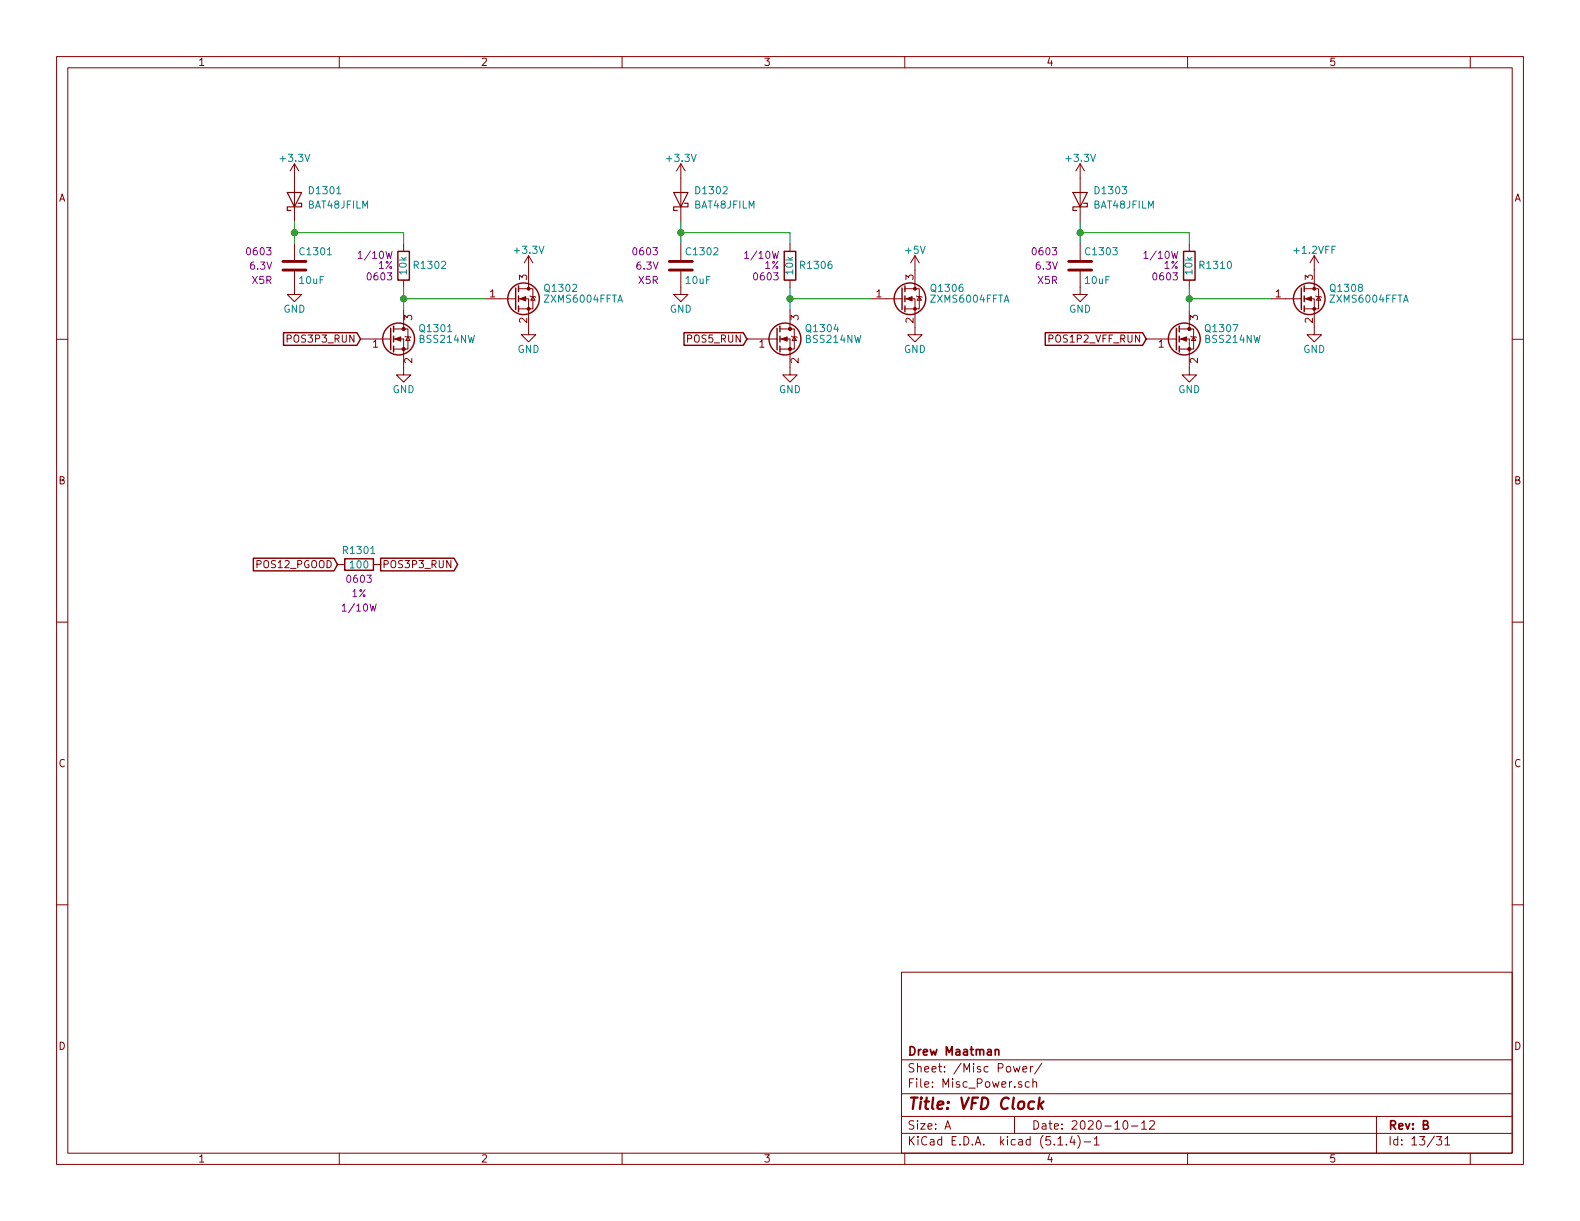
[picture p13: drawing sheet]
EESchema Schematic File Version 4
LIBS:VFD_Clock-cache
EELAYER 30 0
EELAYER END
$Descr A 11000 8500
encoding utf-8
Sheet 13 31
Title "VFD Clock"
Date "2020-10-12"
Rev "B"
Comp "Drew Maatman"
Comment1 ""
Comment2 ""
Comment3 ""
Comment4 ""
$EndDescr
$Comp
L power:GND #PWR?
U 1 1
P 2810 2560
AR Path="/5CB0BC26/5E0B4119" Ref="#PWR?"  Part="1" 
AR Path="/5E1352F5/5E0B4119" Ref="#PWR01302"  Part="1" 
F 0 "#PWR01302" H 2810 2310 50  0001 C CNN
F 1 "GND" H 2810 2410 50  0000 C CNN
F 2 "" H 2810 2560 50  0001 C CNN
F 3 "" H 2810 2560 50  0001 C CNN
	1    2810 2560
	1    0    0    -1  
$EndComp
Text GLabel 2510 2360 0    50   Input ~ 0
POS3P3_RUN
$Comp
L power:GND #PWR?
U 1 1
P 3680 2280
AR Path="/5CB0BC26/5E0B6E82" Ref="#PWR?"  Part="1" 
AR Path="/5E1352F5/5E0B6E82" Ref="#PWR01304"  Part="1" 
F 0 "#PWR01304" H 3680 2030 50  0001 C CNN
F 1 "GND" H 3680 2130 50  0000 C CNN
F 2 "" H 3680 2280 50  0001 C CNN
F 3 "" H 3680 2280 50  0001 C CNN
	1    3680 2280
	1    0    0    -1  
$EndComp
$Comp
L Custom_Library:R_Custom R?
U 1 1
P 2810 1850
AR Path="/5A0BC776/5E0BC29E" Ref="R?"  Part="1" 
AR Path="/5E1352F5/5E0BC29E" Ref="R1302"  Part="1" 
F 0 "R1302" H 2750 1850 50  0000 R CNN
F 1 "10k" V 2810 1850 50  0000 C CNN
F 2 "Resistors_SMD:R_0603" H 2810 1850 50  0001 C CNN
F 3 "" H 2810 1850 50  0001 C CNN
F 4 "0603" H 2880 1930 50  0000 L CNN "display_footprint"
F 5 "1%" H 2880 1850 50  0000 L CNN "Tolerance"
F 6 "1/10W" H 2880 1780 50  0000 L CNN "Wattage"
F 7 "P10.0KHCT-ND" H -1280 -3740 50  0001 C CNN "Digi-Key PN"
	1    2810 1850
	-1   0    0    1   
$EndComp
$Comp
L power:+3.3V #PWR01303
U 1 1
P 3680 1880
F 0 "#PWR01303" H 3680 1730 50  0001 C CNN
F 1 "+3.3V" H 3680 2020 50  0000 C CNN
F 2 "" H 3680 1880 50  0001 C CNN
F 3 "" H 3680 1880 50  0001 C CNN
	1    3680 1880
	1    0    0    -1  
$EndComp
$Comp
L Transistor_FET:BSS214NW Q?
U 1 1
P 2710 2360
AR Path="/5BAAE16C/5E0CC8B3" Ref="Q?"  Part="1" 
AR Path="/5BB844FD/5E0CC8B3" Ref="Q?"  Part="1" 
AR Path="/5C1D5CB6/5E0CC8B3" Ref="Q?"  Part="1" 
AR Path="/5CB0BC26/5E0CC8B3" Ref="Q?"  Part="1" 
AR Path="/5E1352F5/5E0CC8B3" Ref="Q1301"  Part="1" 
F 0 "Q1301" H 2910 2435 50  0000 L CNN
F 1 "BSS214NW" H 2910 2360 50  0000 L CNN
F 2 "TO_SOT_Packages_SMD:SOT-323_SC-70" H 2910 2285 50  0001 L CIN
F 3 "https://www.infineon.com/dgdl/Infineon-BSS214NW-DS-v02_02-en.pdf?fileId=db3a30431b3e89eb011b695aebc01bde" H 2710 2360 50  0001 L CNN
F 4 "BSS214NWH6327XTSA1CT-ND" H -3700 -410 50  0001 C CNN "Digi-Key PN"
	1    2710 2360
	1    0    0    -1  
$EndComp
Wire Wire Line
	2810 2000 2810 2080
Wire Wire Line
	3380 2080 2810 2080
Connection ~ 2810 2080
Wire Wire Line
	2810 2080 2810 2160
$Comp
L power:GND #PWR?
U 1 1
P 5500 2560
AR Path="/5CB0BC26/5E0E4352" Ref="#PWR?"  Part="1" 
AR Path="/5E1352F5/5E0E4352" Ref="#PWR01309"  Part="1" 
F 0 "#PWR01309" H 5500 2310 50  0001 C CNN
F 1 "GND" H 5500 2410 50  0000 C CNN
F 2 "" H 5500 2560 50  0001 C CNN
F 3 "" H 5500 2560 50  0001 C CNN
	1    5500 2560
	1    0    0    -1  
$EndComp
Text GLabel 5200 2360 0    50   Input ~ 0
POS5_RUN
$Comp
L power:GND #PWR?
U 1 1
P 6370 2280
AR Path="/5CB0BC26/5E0E435D" Ref="#PWR?"  Part="1" 
AR Path="/5E1352F5/5E0E435D" Ref="#PWR01313"  Part="1" 
F 0 "#PWR01313" H 6370 2030 50  0001 C CNN
F 1 "GND" H 6370 2130 50  0000 C CNN
F 2 "" H 6370 2280 50  0001 C CNN
F 3 "" H 6370 2280 50  0001 C CNN
	1    6370 2280
	1    0    0    -1  
$EndComp
$Comp
L Custom_Library:R_Custom R?
U 1 1
P 5500 1850
AR Path="/5A0BC776/5E0E436B" Ref="R?"  Part="1" 
AR Path="/5E1352F5/5E0E436B" Ref="R1306"  Part="1" 
F 0 "R1306" H 5440 1850 50  0000 R CNN
F 1 "10k" V 5500 1850 50  0000 C CNN
F 2 "Resistors_SMD:R_0603" H 5500 1850 50  0001 C CNN
F 3 "" H 5500 1850 50  0001 C CNN
F 4 "0603" H 5570 1930 50  0000 L CNN "display_footprint"
F 5 "1%" H 5570 1850 50  0000 L CNN "Tolerance"
F 6 "1/10W" H 5570 1780 50  0000 L CNN "Wattage"
F 7 "P10.0KHCT-ND" H 1410 -3740 50  0001 C CNN "Digi-Key PN"
	1    5500 1850
	-1   0    0    1   
$EndComp
$Comp
L Transistor_FET:BSS214NW Q?
U 1 1
P 5400 2360
AR Path="/5BAAE16C/5E0E43A2" Ref="Q?"  Part="1" 
AR Path="/5BB844FD/5E0E43A2" Ref="Q?"  Part="1" 
AR Path="/5C1D5CB6/5E0E43A2" Ref="Q?"  Part="1" 
AR Path="/5CB0BC26/5E0E43A2" Ref="Q?"  Part="1" 
AR Path="/5E1352F5/5E0E43A2" Ref="Q1304"  Part="1" 
F 0 "Q1304" H 5600 2435 50  0000 L CNN
F 1 "BSS214NW" H 5600 2360 50  0000 L CNN
F 2 "TO_SOT_Packages_SMD:SOT-323_SC-70" H 5600 2285 50  0001 L CIN
F 3 "https://www.infineon.com/dgdl/Infineon-BSS214NW-DS-v02_02-en.pdf?fileId=db3a30431b3e89eb011b695aebc01bde" H 5400 2360 50  0001 L CNN
F 4 "BSS214NWH6327XTSA1CT-ND" H -1010 -410 50  0001 C CNN "Digi-Key PN"
	1    5400 2360
	1    0    0    -1  
$EndComp
Wire Wire Line
	5500 2000 5500 2080
Wire Wire Line
	6070 2080 5500 2080
Connection ~ 5500 2080
Wire Wire Line
	5500 2080 5500 2160
$Comp
L power:+5V #PWR01312
U 1 1
P 6370 1880
F 0 "#PWR01312" H 6370 1730 50  0001 C CNN
F 1 "+5V" H 6370 2020 50  0000 C CNN
F 2 "" H 6370 1880 50  0001 C CNN
F 3 "" H 6370 1880 50  0001 C CNN
	1    6370 1880
	1    0    0    -1  
$EndComp
$Comp
L power:GND #PWR?
U 1 1
P 8280 2560
AR Path="/5CB0BC26/5E0EE5D2" Ref="#PWR?"  Part="1" 
AR Path="/5E1352F5/5E0EE5D2" Ref="#PWR01315"  Part="1" 
F 0 "#PWR01315" H 8280 2310 50  0001 C CNN
F 1 "GND" H 8280 2410 50  0000 C CNN
F 2 "" H 8280 2560 50  0001 C CNN
F 3 "" H 8280 2560 50  0001 C CNN
	1    8280 2560
	1    0    0    -1  
$EndComp
Text GLabel 7980 2360 0    50   Input ~ 0
POS1P2_VFF_RUN
$Comp
L power:GND #PWR?
U 1 1
P 9150 2280
AR Path="/5CB0BC26/5E0EE5DD" Ref="#PWR?"  Part="1" 
AR Path="/5E1352F5/5E0EE5DD" Ref="#PWR01318"  Part="1" 
F 0 "#PWR01318" H 9150 2030 50  0001 C CNN
F 1 "GND" H 9150 2130 50  0000 C CNN
F 2 "" H 9150 2280 50  0001 C CNN
F 3 "" H 9150 2280 50  0001 C CNN
	1    9150 2280
	1    0    0    -1  
$EndComp
$Comp
L Custom_Library:R_Custom R?
U 1 1
P 8280 1850
AR Path="/5A0BC776/5E0EE5EB" Ref="R?"  Part="1" 
AR Path="/5E1352F5/5E0EE5EB" Ref="R1310"  Part="1" 
F 0 "R1310" H 8220 1850 50  0000 R CNN
F 1 "10k" V 8280 1850 50  0000 C CNN
F 2 "Resistors_SMD:R_0603" H 8280 1850 50  0001 C CNN
F 3 "" H 8280 1850 50  0001 C CNN
F 4 "0603" H 8350 1930 50  0000 L CNN "display_footprint"
F 5 "1%" H 8350 1850 50  0000 L CNN "Tolerance"
F 6 "1/10W" H 8350 1780 50  0000 L CNN "Wattage"
F 7 "P10.0KHCT-ND" H 4190 -3740 50  0001 C CNN "Digi-Key PN"
	1    8280 1850
	-1   0    0    1   
$EndComp
$Comp
L Transistor_FET:BSS214NW Q?
U 1 1
P 8180 2360
AR Path="/5BAAE16C/5E0EE618" Ref="Q?"  Part="1" 
AR Path="/5BB844FD/5E0EE618" Ref="Q?"  Part="1" 
AR Path="/5C1D5CB6/5E0EE618" Ref="Q?"  Part="1" 
AR Path="/5CB0BC26/5E0EE618" Ref="Q?"  Part="1" 
AR Path="/5E1352F5/5E0EE618" Ref="Q1307"  Part="1" 
F 0 "Q1307" H 8380 2435 50  0000 L CNN
F 1 "BSS214NW" H 8380 2360 50  0000 L CNN
F 2 "TO_SOT_Packages_SMD:SOT-323_SC-70" H 8380 2285 50  0001 L CIN
F 3 "https://www.infineon.com/dgdl/Infineon-BSS214NW-DS-v02_02-en.pdf?fileId=db3a30431b3e89eb011b695aebc01bde" H 8180 2360 50  0001 L CNN
F 4 "BSS214NWH6327XTSA1CT-ND" H 1770 -410 50  0001 C CNN "Digi-Key PN"
	1    8180 2360
	1    0    0    -1  
$EndComp
Wire Wire Line
	8280 2000 8280 2080
Wire Wire Line
	8850 2080 8280 2080
Connection ~ 8280 2080
Wire Wire Line
	8280 2080 8280 2160
$Comp
L Custom_Library:+1.2VFF #PWR01317
U 1 1
P 9150 1880
F 0 "#PWR01317" H 9150 1730 50  0001 C CNN
F 1 "+1.2VFF" H 9150 2020 50  0000 C CNN
F 2 "" H 9150 1880 50  0000 C CNN
F 3 "" H 9150 1880 50  0000 C CNN
	1    9150 1880
	1    0    0    -1  
$EndComp
$Comp
L Custom_Library:R_Custom R?
U 1 1
P 2500 3930
AR Path="/5CB0BC26/5E1059E9" Ref="R?"  Part="1" 
AR Path="/5E1352F5/5E1059E9" Ref="R1301"  Part="1" 
F 0 "R1301" V 2400 3930 50  0000 C CNN
F 1 "100" V 2500 3930 50  0000 C CNN
F 2 "Resistors_SMD:R_0603" H 2500 3930 50  0001 C CNN
F 3 "" H 2500 3930 50  0001 C CNN
F 4 "0603" V 2600 3930 50  0000 C CNN "display_footprint"
F 5 "1%" V 2700 3930 50  0000 C CNN "Tolerance"
F 6 "1/10W" V 2800 3930 50  0000 C CNN "Wattage"
F 7 "A106047CT-ND" H 2800 4330 60  0001 C CNN "Digi-Key PN"
	1    2500 3930
	0    1    1    0   
$EndComp
Text GLabel 2350 3930 0    50   Input ~ 0
POS12_PGOOD
Text GLabel 2650 3930 2    50   Output ~ 0
POS3P3_RUN
$Comp
L Custom_Library:ZXMS6004FFTA Q1302
U 1 1
P 3580 2080
F 0 "Q1302" H 3780 2155 50  0000 L CNN
F 1 "ZXMS6004FFTA" H 3780 2080 50  0000 L CNN
F 2 "Package_TO_SOT_SMD:SOT-23" H 3780 2005 50  0001 L CIN
F 3 "https://www.diodes.com/assets/Datasheets/ZXMS6004FF.pdf" H 3580 2080 50  0001 L CNN
F 4 "ZXMS6004FFCT-ND" H 3580 2080 50  0001 C CNN "Digi-Key PN"
	1    3580 2080
	1    0    0    -1  
$EndComp
$Comp
L Custom_Library:ZXMS6004FFTA Q1306
U 1 1
P 6270 2080
F 0 "Q1306" H 6470 2155 50  0000 L CNN
F 1 "ZXMS6004FFTA" H 6470 2080 50  0000 L CNN
F 2 "Package_TO_SOT_SMD:SOT-23" H 6470 2005 50  0001 L CIN
F 3 "https://www.diodes.com/assets/Datasheets/ZXMS6004FF.pdf" H 6270 2080 50  0001 L CNN
F 4 "ZXMS6004FFCT-ND" H 6270 2080 50  0001 C CNN "Digi-Key PN"
	1    6270 2080
	1    0    0    -1  
$EndComp
$Comp
L Custom_Library:ZXMS6004FFTA Q1308
U 1 1
P 9050 2080
F 0 "Q1308" H 9250 2155 50  0000 L CNN
F 1 "ZXMS6004FFTA" H 9250 2080 50  0000 L CNN
F 2 "Package_TO_SOT_SMD:SOT-23" H 9250 2005 50  0001 L CIN
F 3 "https://www.diodes.com/assets/Datasheets/ZXMS6004FF.pdf" H 9050 2080 50  0001 L CNN
F 4 "ZXMS6004FFCT-ND" H 9050 2080 50  0001 C CNN "Digi-Key PN"
	1    9050 2080
	1    0    0    -1  
$EndComp
$Comp
L Custom_Library:C_Custom C?
U 1 1
P 2050 1850
AR Path="/5CB7718D/5F9449C3" Ref="C?"  Part="1" 
AR Path="/5E0DC082/5F9449C3" Ref="C?"  Part="1" 
AR Path="/5E0F9110/5F9449C3" Ref="C?"  Part="1" 
AR Path="/5A557C58/5F9449C3" Ref="C?"  Part="1" 
AR Path="/5CB25152/5F9449C3" Ref="C?"  Part="1" 
AR Path="/5E1352F5/5F9449C3" Ref="C1301"  Part="1" 
F 0 "C1301" H 2075 1950 50  0000 L CNN
F 1 "10uF" H 2075 1750 50  0000 L CNN
F 2 "Capacitors_SMD:C_0603" H 2088 1700 50  0001 C CNN
F 3 "" H 2075 1950 50  0001 C CNN
F 4 "0603" H 1900 1950 50  0000 R CNN "display_footprint"
F 5 "6.3V" H 1900 1850 50  0000 R CNN "Voltage"
F 6 "X5R" H 1900 1750 50  0000 R CNN "Dielectric"
F 7 "490-12538-1-ND" H 2050 1850 50  0001 C CNN "Digi-Key PN"
	1    2050 1850
	1    0    0    -1  
$EndComp
$Comp
L power:GND #PWR?
U 1 1
P 2050 2000
AR Path="/5CB0BC26/5F944AE4" Ref="#PWR?"  Part="1" 
AR Path="/5E1352F5/5F944AE4" Ref="#PWR01305"  Part="1" 
F 0 "#PWR01305" H 2050 1750 50  0001 C CNN
F 1 "GND" H 2050 1850 50  0000 C CNN
F 2 "" H 2050 2000 50  0001 C CNN
F 3 "" H 2050 2000 50  0001 C CNN
	1    2050 2000
	1    0    0    -1  
$EndComp
Wire Wire Line
	2050 1700 2050 1620
Wire Wire Line
	2050 1620 2810 1620
Wire Wire Line
	2810 1620 2810 1700
$Comp
L Diode:BAT48JFILM D?
U 1 1
P 2050 1390
AR Path="/5E07B870/5F94DC32" Ref="D?"  Part="1" 
AR Path="/5E1352F5/5F94DC32" Ref="D1301"  Part="1" 
F 0 "D1301" V 2110 1300 50  0000 R CNN
F 1 "BAT48JFILM" V 2010 1300 50  0000 R CNN
F 2 "Diode_SMD:D_SOD-323" H 2050 1215 50  0001 C CNN
F 3 "www.st.com/resource/en/datasheet/bat48.pdf" H 2050 1390 50  0001 C CNN
	1    2050 1390
	0    -1   -1   0   
$EndComp
Wire Wire Line
	2050 1540 2050 1620
Connection ~ 2050 1620
$Comp
L power:+3.3V #PWR01301
U 1 1
P 2050 1240
F 0 "#PWR01301" H 2050 1090 50  0001 C CNN
F 1 "+3.3V" H 2050 1380 50  0000 C CNN
F 2 "" H 2050 1240 50  0001 C CNN
F 3 "" H 2050 1240 50  0001 C CNN
	1    2050 1240
	1    0    0    -1  
$EndComp
$Comp
L Custom_Library:C_Custom C?
U 1 1
P 4740 1850
AR Path="/5CB7718D/5F94EFEF" Ref="C?"  Part="1" 
AR Path="/5E0DC082/5F94EFEF" Ref="C?"  Part="1" 
AR Path="/5E0F9110/5F94EFEF" Ref="C?"  Part="1" 
AR Path="/5A557C58/5F94EFEF" Ref="C?"  Part="1" 
AR Path="/5CB25152/5F94EFEF" Ref="C?"  Part="1" 
AR Path="/5E1352F5/5F94EFEF" Ref="C1302"  Part="1" 
F 0 "C1302" H 4765 1950 50  0000 L CNN
F 1 "10uF" H 4765 1750 50  0000 L CNN
F 2 "Capacitors_SMD:C_0603" H 4778 1700 50  0001 C CNN
F 3 "" H 4765 1950 50  0001 C CNN
F 4 "0603" H 4590 1950 50  0000 R CNN "display_footprint"
F 5 "6.3V" H 4590 1850 50  0000 R CNN "Voltage"
F 6 "X5R" H 4590 1750 50  0000 R CNN "Dielectric"
F 7 "490-12538-1-ND" H 4740 1850 50  0001 C CNN "Digi-Key PN"
	1    4740 1850
	1    0    0    -1  
$EndComp
$Comp
L power:GND #PWR?
U 1 1
P 4740 2000
AR Path="/5CB0BC26/5F94EFF9" Ref="#PWR?"  Part="1" 
AR Path="/5E1352F5/5F94EFF9" Ref="#PWR01307"  Part="1" 
F 0 "#PWR01307" H 4740 1750 50  0001 C CNN
F 1 "GND" H 4740 1850 50  0000 C CNN
F 2 "" H 4740 2000 50  0001 C CNN
F 3 "" H 4740 2000 50  0001 C CNN
	1    4740 2000
	1    0    0    -1  
$EndComp
Wire Wire Line
	4740 1700 4740 1620
Wire Wire Line
	4740 1620 5500 1620
$Comp
L Diode:BAT48JFILM D?
U 1 1
P 4740 1390
AR Path="/5E07B870/5F94F005" Ref="D?"  Part="1" 
AR Path="/5E1352F5/5F94F005" Ref="D1302"  Part="1" 
F 0 "D1302" V 4800 1300 50  0000 R CNN
F 1 "BAT48JFILM" V 4700 1300 50  0000 R CNN
F 2 "Diode_SMD:D_SOD-323" H 4740 1215 50  0001 C CNN
F 3 "www.st.com/resource/en/datasheet/bat48.pdf" H 4740 1390 50  0001 C CNN
	1    4740 1390
	0    -1   -1   0   
$EndComp
Wire Wire Line
	4740 1540 4740 1620
Connection ~ 4740 1620
$Comp
L power:+3.3V #PWR01306
U 1 1
P 4740 1240
F 0 "#PWR01306" H 4740 1090 50  0001 C CNN
F 1 "+3.3V" H 4740 1380 50  0000 C CNN
F 2 "" H 4740 1240 50  0001 C CNN
F 3 "" H 4740 1240 50  0001 C CNN
	1    4740 1240
	1    0    0    -1  
$EndComp
Wire Wire Line
	5500 1620 5500 1700
$Comp
L Custom_Library:C_Custom C?
U 1 1
P 7520 1850
AR Path="/5CB7718D/5F95480C" Ref="C?"  Part="1" 
AR Path="/5E0DC082/5F95480C" Ref="C?"  Part="1" 
AR Path="/5E0F9110/5F95480C" Ref="C?"  Part="1" 
AR Path="/5A557C58/5F95480C" Ref="C?"  Part="1" 
AR Path="/5CB25152/5F95480C" Ref="C?"  Part="1" 
AR Path="/5E1352F5/5F95480C" Ref="C1303"  Part="1" 
F 0 "C1303" H 7545 1950 50  0000 L CNN
F 1 "10uF" H 7545 1750 50  0000 L CNN
F 2 "Capacitors_SMD:C_0603" H 7558 1700 50  0001 C CNN
F 3 "" H 7545 1950 50  0001 C CNN
F 4 "0603" H 7370 1950 50  0000 R CNN "display_footprint"
F 5 "6.3V" H 7370 1850 50  0000 R CNN "Voltage"
F 6 "X5R" H 7370 1750 50  0000 R CNN "Dielectric"
F 7 "490-12538-1-ND" H 7520 1850 50  0001 C CNN "Digi-Key PN"
	1    7520 1850
	1    0    0    -1  
$EndComp
$Comp
L power:GND #PWR?
U 1 1
P 7520 2000
AR Path="/5CB0BC26/5F954816" Ref="#PWR?"  Part="1" 
AR Path="/5E1352F5/5F954816" Ref="#PWR01310"  Part="1" 
F 0 "#PWR01310" H 7520 1750 50  0001 C CNN
F 1 "GND" H 7520 1850 50  0000 C CNN
F 2 "" H 7520 2000 50  0001 C CNN
F 3 "" H 7520 2000 50  0001 C CNN
	1    7520 2000
	1    0    0    -1  
$EndComp
Wire Wire Line
	7520 1700 7520 1620
Wire Wire Line
	7520 1620 8280 1620
$Comp
L Diode:BAT48JFILM D?
U 1 1
P 7520 1390
AR Path="/5E07B870/5F954822" Ref="D?"  Part="1" 
AR Path="/5E1352F5/5F954822" Ref="D1303"  Part="1" 
F 0 "D1303" V 7580 1300 50  0000 R CNN
F 1 "BAT48JFILM" V 7480 1300 50  0000 R CNN
F 2 "Diode_SMD:D_SOD-323" H 7520 1215 50  0001 C CNN
F 3 "www.st.com/resource/en/datasheet/bat48.pdf" H 7520 1390 50  0001 C CNN
	1    7520 1390
	0    -1   -1   0   
$EndComp
Wire Wire Line
	7520 1540 7520 1620
Connection ~ 7520 1620
$Comp
L power:+3.3V #PWR01308
U 1 1
P 7520 1240
F 0 "#PWR01308" H 7520 1090 50  0001 C CNN
F 1 "+3.3V" H 7520 1380 50  0000 C CNN
F 2 "" H 7520 1240 50  0001 C CNN
F 3 "" H 7520 1240 50  0001 C CNN
	1    7520 1240
	1    0    0    -1  
$EndComp
Wire Wire Line
	8280 1620 8280 1700
$EndSCHEMATC
